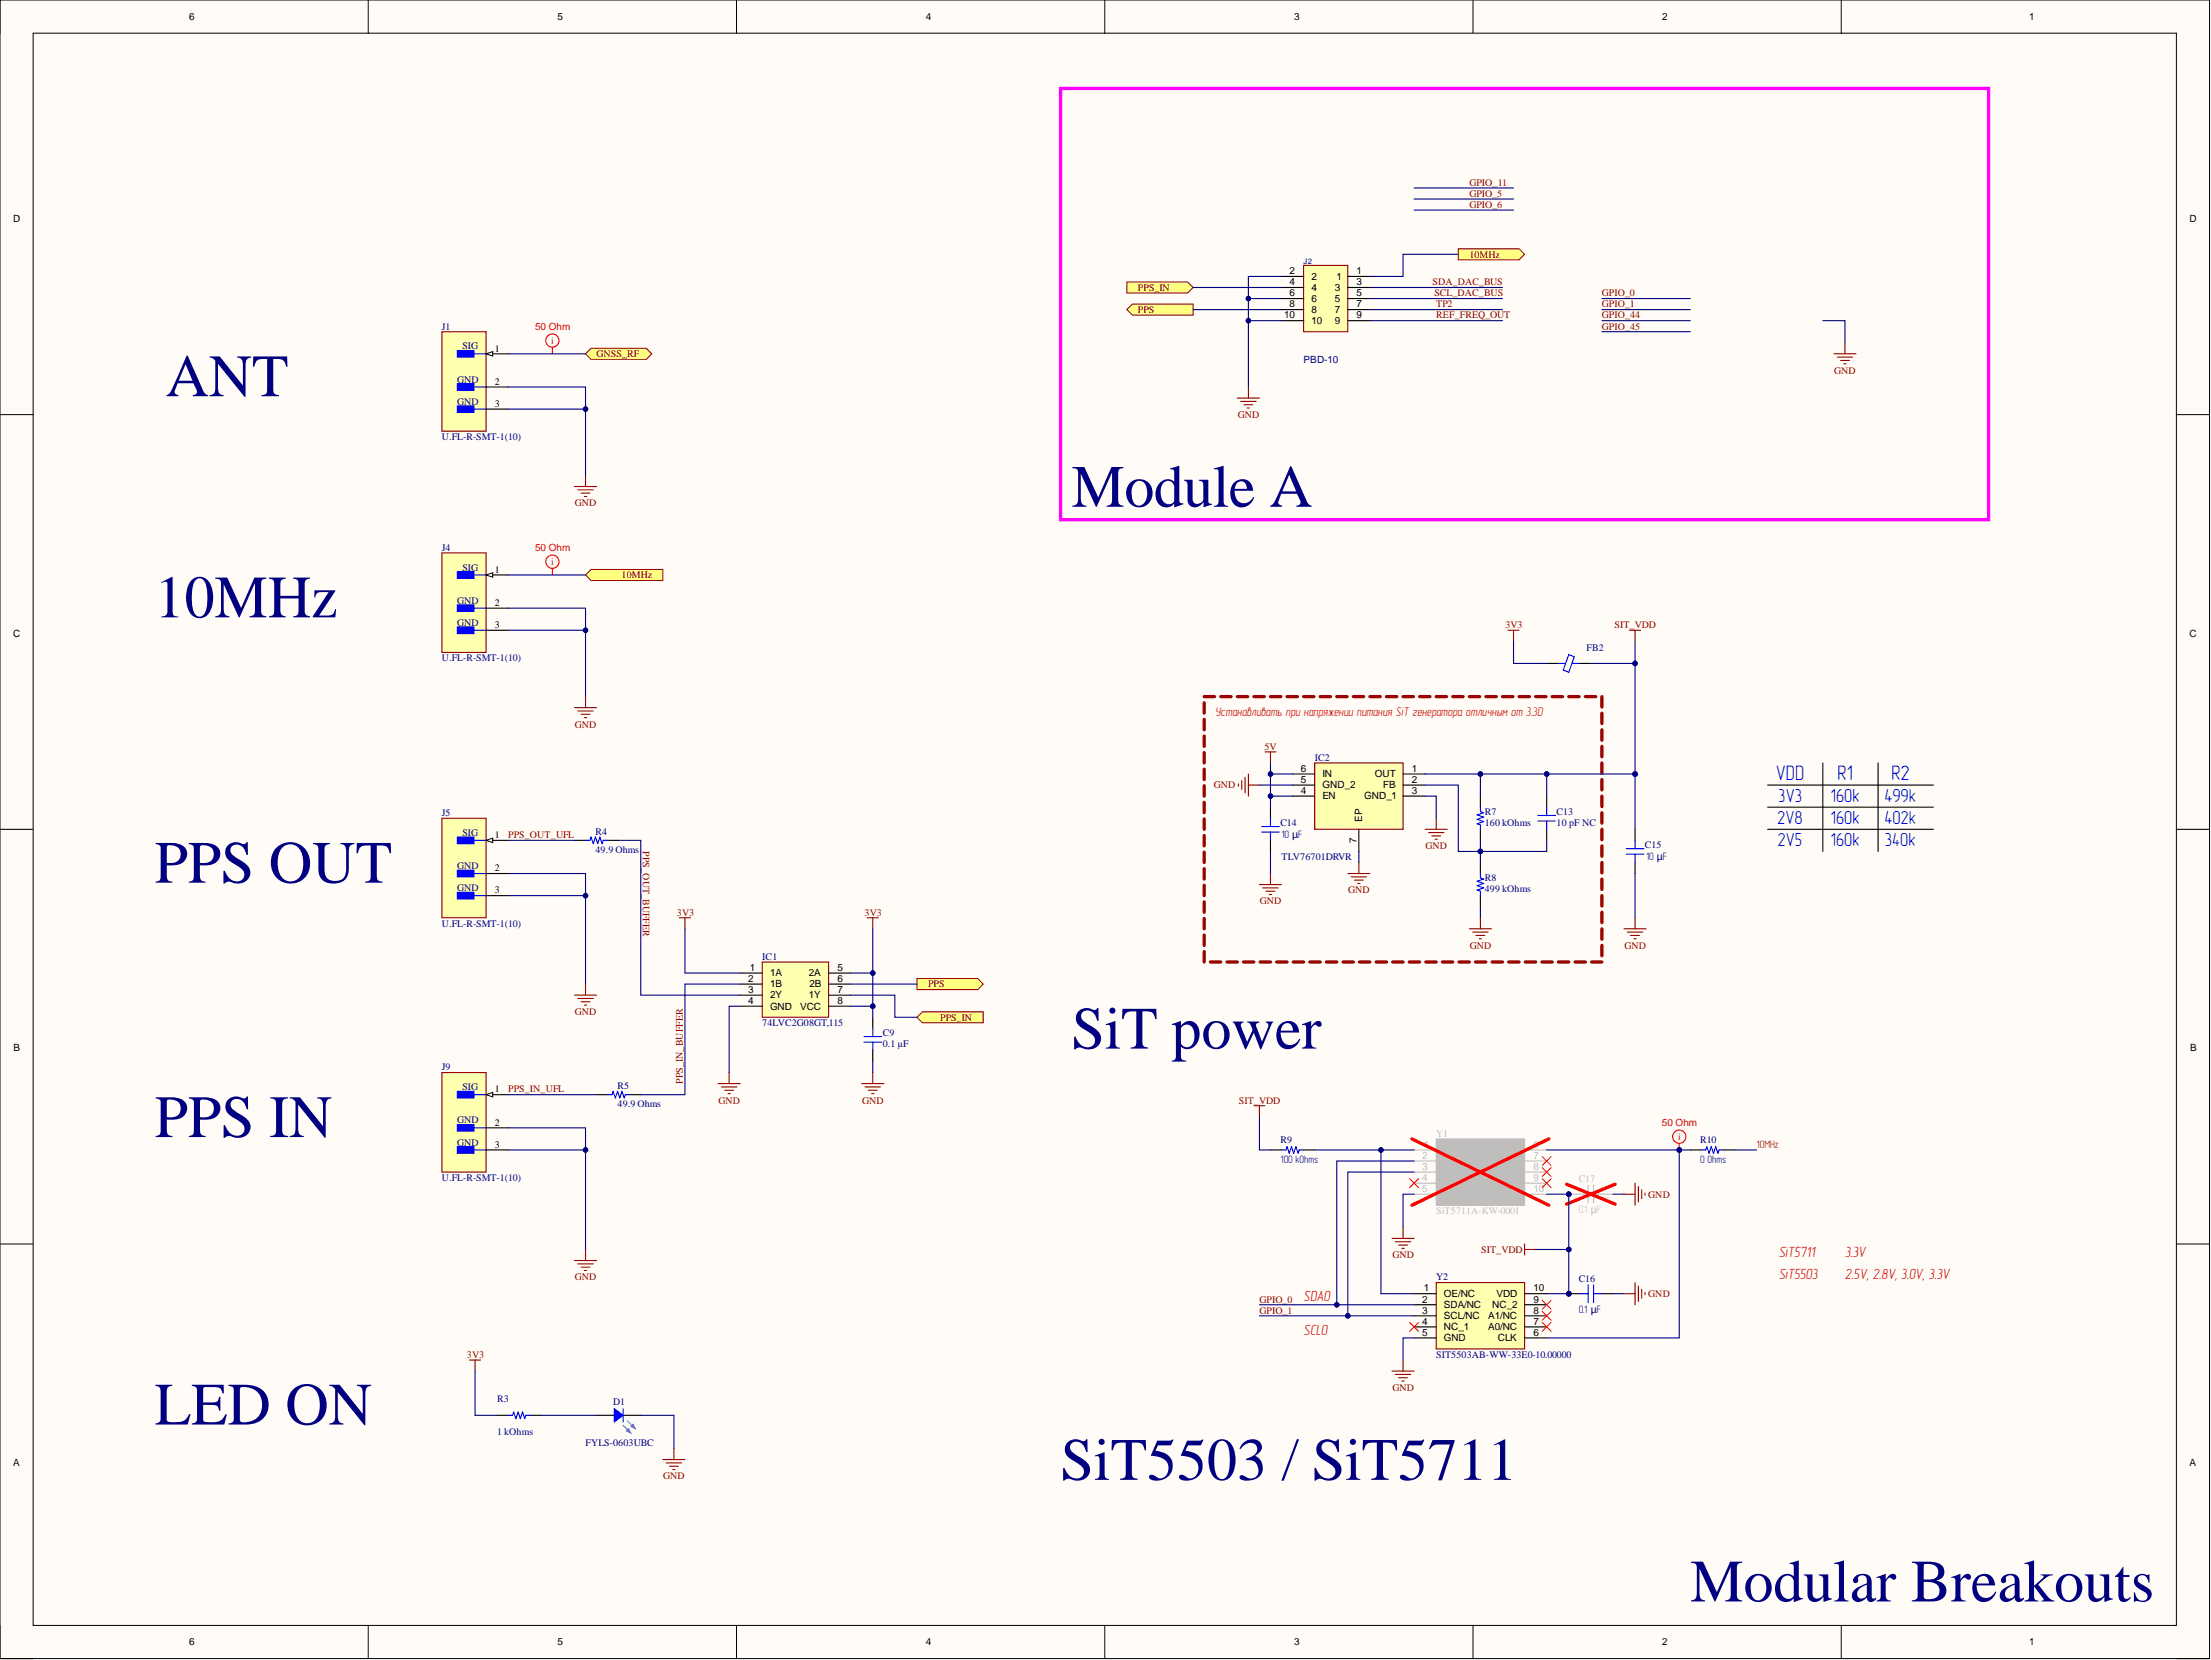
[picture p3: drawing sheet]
<svg xmlns="http://www.w3.org/2000/svg" width="508mm" height="381mm" viewBox="0 0 508 381" stroke-linecap="round" stroke-linejoin="round" font-family="sans-serif">
<defs><g id="words">
<g font-size="13.8" fill="#000080">
<text x="38" y="90.9">ANT</text>
<text x="246" y="116.3">Module A</text>
<text x="35.5" y="141.7">10MHz</text>
<text x="35.5" y="202.6">PPS OUT</text>
<text x="246" y="240.7">SiT power</text>
<text x="35.5" y="261">PPS IN</text>
<text x="35.5" y="327">LED ON</text>
<text x="243.5" y="339.6">SiT5503 / SiT5711</text>
<text x="388.1" y="367.6">Modular Breakouts</text>
</g>
<g font-size="4.8" fill="#00f">
<text x="407.7" y="179.1">VDD</text>
<text x="421.9" y="179.1">R1</text>
<text x="434.3" y="179.1">R2</text>
</g>
<g font-size="4.3" fill="#00f">
<text x="408.3" y="184.1">3V3</text>
<text x="420.3" y="184.1">160k</text>
<text x="432.7" y="184.1">499k</text>
<text x="408" y="189.2">2V8</text>
<text x="420.3" y="189.2">160k</text>
<text x="432.7" y="189.2">402k</text>
<text x="408.1" y="194.2">2V5</text>
<text x="420.3" y="194.2">160k</text>
<text x="432.7" y="194.2">340k</text>
</g>
<g font-size="3.4" fill="#f00">
<text x="408.4" y="288.6">SiT5711</text>
<text x="408.4" y="293.6">SiT5503</text>
<text x="423.6" y="288.6">3.3V</text>
<text x="423.6" y="293.6">2.5V, 2.8V, 3.0V, 3.3V</text>
<text x="299.3" y="298.7">SDA0</text>
<text x="299.3" y="306.3">SCL0</text>
</g>
<text font-size="2.9" fill="#f00" x="279" y="164.3">Устанавливать при напряжении питания SiT генератора отличным от 3.3D</text>
<g font-size="2.5" fill="#000080">
<text x="294.2" y="192.4">10 µF</text>
<text x="377.9" y="197.4">10 µF</text>
<text x="294" y="267">100 kOhms</text>
<text x="390.4" y="267">0 Ohms</text>
<text x="362.5" y="301.2">0.1 µF</text>
</g>
<text font-size="2.5" fill="#800000" x="403.3" y="263.4">10MHz</text>
<text font-size="2.5" fill="#bfbebc" x="362.5" y="278.4">0.1 µF</text>
<g font-size="2.3">
<text x="43.5" y="4.6">6</text>
<text x="128" y="4.6">5</text>
<text x="212.6" y="4.6">4</text>
<text x="297.1" y="4.6">3</text>
<text x="381.7" y="4.6">2</text>
<text x="465.9" y="4.6">1</text>
<text x="3" y="50.9">D</text>
<text x="502.7" y="50.9">D</text>
<text x="296.1" y="62.9">2</text>
<text x="296.1" y="65.5">4</text>
<text x="301.1" y="64.2">2</text>
<text x="306.8" y="64.2">1</text>
<text x="311.5" y="62.9">1</text>
<text x="311.5" y="65.5">3</text>
<text x="296.1" y="68">6</text>
<text x="296.1" y="70.6">8</text>
<text x="301.1" y="66.7">4</text>
<text x="301.1" y="69.3">6</text>
<text x="301.1" y="71.8">8</text>
<text x="306.5" y="66.7">3</text>
<text x="306.5" y="69.3">5</text>
<text x="306.5" y="71.8">7</text>
<text x="311.5" y="68">5</text>
<text x="311.5" y="70.6">7</text>
<text x="294.8" y="73.1">10</text>
<text x="301.1" y="74.4">10</text>
<text x="306.5" y="74.4">9</text>
<text x="311.5" y="73.1">9</text>
<text x="113.6" y="80.7">1</text>
<text x="113.6" y="88.3">2</text>
<text x="113.6" y="93.4">3</text>
<text x="113.6" y="131.5">1</text>
<text x="113.6" y="139.1">2</text>
<text x="3" y="146.1">C</text>
<text x="113.6" y="144.1">3</text>
<text x="502.7" y="146.1">C</text>
<text x="298.6" y="177.1">6</text>
<text x="298.6" y="179.7">5</text>
<text x="303.6" y="178.4">IN</text>
<text x="315.6" y="178.4">OUT</text>
<text x="324.2" y="177.1">1</text>
<text x="324.2" y="179.7">2</text>
<text x="298.6" y="182.2">4</text>
<text x="303.6" y="180.9">GND_2</text>
<text x="303.6" y="183.5">EN</text>
<text x="313.2" y="183.5">GND_1</text>
<text x="317.6" y="180.9">FB</text>
<text x="324.2" y="182.2">3</text>
<text x="312.8" y="188.6" transform="rotate(-90 312.8 188.6)">EP</text>
<text x="113.6" y="192.4">1</text>
<text x="311.5" y="193.6" transform="rotate(-90 311.5 193.6)">7</text>
<text x="113.6" y="200">2</text>
<text x="113.6" y="205.1">3</text>
<text x="171.8" y="225.4">2</text>
<text x="171.8" y="227.9">3</text>
<text x="172.1" y="222.8">1</text>
<text x="176.8" y="224.1">1A</text>
<text x="176.8" y="226.6">1B</text>
<text x="185.7" y="224.1">2A</text>
<text x="185.8" y="226.6">2B</text>
<text x="192.3" y="222.8">5</text>
<text x="192.3" y="225.4">6</text>
<text x="192.3" y="227.9">7</text>
<text x="171.8" y="230.4">4</text>
<text x="176.8" y="229.2">2Y</text>
<text x="176.8" y="231.7">GND</text>
<text x="183.7" y="231.7">VCC</text>
<text x="185.7" y="229.2">1Y</text>
<text x="192.3" y="230.4">8</text>
<text x="3.1" y="241.3">B</text>
<text x="502.8" y="241.3">B</text>
<text x="113.6" y="250.7">1</text>
<text x="113.6" y="258.4">2</text>
<text x="113.6" y="263.4">3</text>
<text x="326.5" y="299">2</text>
<text x="326.9" y="296.4">1</text>
<text x="331.5" y="297.7">OE/NC</text>
<text x="343.6" y="297.7">VDD</text>
<text x="352.1" y="299">9</text>
<text x="352.1" y="296.4">10</text>
<text x="326.5" y="301.5">3</text>
<text x="326.5" y="304">4</text>
<text x="331.5" y="300.2">SDA/NC</text>
<text x="331.5" y="302.8">SCL/NC</text>
<text x="331.5" y="305.3">NC_1</text>
<text x="341.7" y="305.3">A0/NC</text>
<text x="341.7" y="302.8">A1/NC</text>
<text x="342.6" y="300.2">NC_2</text>
<text x="352.1" y="304">7</text>
<text x="352.1" y="301.5">8</text>
<text x="326.5" y="306.6">5</text>
<text x="331.5" y="307.8">GND</text>
<text x="343.9" y="307.8">CLK</text>
<text x="352.1" y="306.6">6</text>
<text x="3" y="336.4">A</text>
<text x="502.7" y="336.4">A</text>
<text x="43.5" y="377.6">6</text>
<text x="128" y="377.6">5</text>
<text x="212.6" y="377.6">4</text>
<text x="297.1" y="377.6">3</text>
<text x="381.7" y="377.6">2</text>
<text x="465.9" y="377.6">1</text>
</g>
<g font-size="2.3" fill="#800000">
<text x="337.4" y="42.6">GPIO_11</text>
<text x="337.4" y="45.2">GPIO_5</text>
<text x="337.4" y="47.7">GPIO_6</text>
<text x="337.4" y="59.1">10MHz</text>
<text x="328.9" y="65.5">SDA_DAC_BUS</text>
<text x="261.3" y="71.8">PPS</text>
<text x="261.3" y="66.7">PPS_IN</text>
<text x="329.3" y="68">SCL_DAC_BUS</text>
<text x="329.8" y="70.6">TP2</text>
<text x="367.8" y="68">GPIO_0</text>
<text x="367.8" y="70.6">GPIO_1</text>
<text x="329.8" y="73.1">REF_FREQ_OUT</text>
<text x="367.8" y="73.1">GPIO_44</text>
<text x="367.8" y="75.6">GPIO_45</text>
<text x="137" y="82">GNSS_RF</text>
<text x="421.2" y="85.8">GND</text>
<text x="284.2" y="95.9">GND</text>
<text x="132" y="116.2">GND</text>
<text x="142.7" y="132.7">10MHz</text>
<text x="345.6" y="144.1">3V3</text>
<text x="370.7" y="144.1">SIT_VDD</text>
<text x="132" y="167">GND</text>
<text x="290.4" y="172.1">5V</text>
<text x="278.7" y="180.9">GND</text>
<text x="116.7" y="192.4">PPS_OUT_UFL</text>
<text x="147.6" y="195.4" transform="rotate(90 147.6 195.4)">PPS_OUT_BUFFER</text>
<text x="327.3" y="194.9">GND</text>
<text x="289.3" y="207.6">GND</text>
<text x="309.5" y="205.1">GND</text>
<text x="155.4" y="210.1">3V3</text>
<text x="198.5" y="210.1">3V3</text>
<text x="337.4" y="217.7">GND</text>
<text x="373" y="217.7">GND</text>
<text x="213.1" y="226.6">PPS</text>
<text x="132" y="233">GND</text>
<text x="215.9" y="234.2">PPS_IN</text>
<text x="116.7" y="250.7">PPS_IN_UFL</text>
<text x="156.8" y="248.7" transform="rotate(-90 156.8 248.7)">PPS_IN_BUFFER</text>
<text x="165" y="253.3">GND</text>
<text x="197.9" y="253.3">GND</text>
<text x="284.4" y="253.3">SIT_VDD</text>
<text x="378.5" y="274.8">GND</text>
<text x="340.1" y="287.5">SIT_VDD</text>
<text x="132" y="293.9">GND</text>
<text x="319.7" y="288.8">GND</text>
<text x="289.2" y="299">GPIO_0</text>
<text x="378.5" y="297.7">GND</text>
<text x="289.2" y="301.5">GPIO_1</text>
<text x="107.2" y="311.6">3V3</text>
<text x="319.7" y="319.3">GND</text>
<text x="152.3" y="339.6">GND</text>
</g>
<g font-size="2.3" fill="#000080">
<text x="101.5" y="75.6">J1</text>
<text x="106.2" y="80.2">SIG</text>
<text x="299.3" y="83.2">PBD-10</text>
<text x="104.9" y="87.8">GND</text>
<text x="104.9" y="92.9">GND</text>
<text x="101.5" y="101">U.FL-R-SMT-1(10)</text>
<text x="101.5" y="126.4">J4</text>
<text x="106.2" y="131">SIG</text>
<text x="104.9" y="138.6">GND</text>
<text x="104.9" y="143.6">GND</text>
<text x="364.2" y="149.5">FB2</text>
<text x="101.5" y="151.8">U.FL-R-SMT-1(10)</text>
<text x="301.8" y="174.6">IC2</text>
<text x="101.5" y="187.3">J5</text>
<text x="106.2" y="191.9">SIG</text>
<text x="136.7" y="191.6">R4</text>
<text x="294" y="189.6">C14</text>
<text x="340.9" y="189.6">160 kOhms</text>
<text x="340.9" y="187">R7</text>
<text x="357.4" y="189.6">10 pF NC</text>
<text x="357.4" y="187">C13</text>
<text x="136.7" y="195.7">49.9 Ohms</text>
<text x="294.2" y="197.4">TLV76701DRVR</text>
<text x="377.7" y="194.7">C15</text>
<text x="104.9" y="199.5">GND</text>
<text x="340.9" y="202.3">R8</text>
<text x="104.9" y="204.6">GND</text>
<text x="340.9" y="204.8">499 kOhms</text>
<text x="101.5" y="212.7">U.FL-R-SMT-1(10)</text>
<text x="175" y="220.3">IC1</text>
<text x="175" y="235.5">74LVC2G08GT,115</text>
<text x="202.7" y="237.8">C9</text>
<text x="101.5" y="245.7">J9</text>
<text x="202.7" y="240.3">0.1 µF</text>
<text x="106.2" y="250.2">SIG</text>
<text x="141.8" y="250">R5</text>
<text x="104.9" y="257.8">GND</text>
<text x="141.8" y="254">49.9 Ohms</text>
<text x="104.9" y="262.9">GND</text>
<text x="294" y="262.4">R9</text>
<text x="390.4" y="262.4">R10</text>
<text x="101.5" y="271">U.FL-R-SMT-1(10)</text>
<text x="329.8" y="293.9">Y2</text>
<text x="362.5" y="294.1">C16</text>
<text x="329.8" y="311.6">SIT5503AB-WW-33E0-10.00000</text>
<text x="114.1" y="321.8">R3</text>
<text x="140.8" y="322.6">D1</text>
<text x="114.1" y="329.4">1 kOhms</text>
<text x="134.4" y="332">FYLS-0603UBC</text>
</g>
<g font-size="2.3" fill="#f00">
<text x="122.9" y="75.6">50 Ohm</text>
<text x="126.6" y="78.9">i</text>
<text x="122.9" y="126.4">50 Ohm</text>
<text x="126.6" y="129.7">i</text>
<text x="381.6" y="258.4">50 Ohm</text>
<text x="385.3" y="261.7">i</text>
</g>
<g font-size="2.3" fill="#bfbebc">
<text x="326.9" y="263.4">1</text>
<text x="329.8" y="260.9">Y1</text>
<text x="352.1" y="263.4">6</text>
<text x="326.5" y="266">2</text>
<text x="326.5" y="268.5">3</text>
<text x="331.5" y="264.7">OE/NC</text>
<text x="331.5" y="267.2">NF_1</text>
<text x="331.5" y="269.8">NF_2</text>
<text x="342.9" y="269.8">NF_4</text>
<text x="343.4" y="267.2">DNC</text>
<text x="343.9" y="264.7">CLK</text>
<text x="352.1" y="266">7</text>
<text x="352.1" y="268.5">8</text>
<text x="326.5" y="271">4</text>
<text x="326.5" y="273.6">5</text>
<text x="331.5" y="272.3">NF_3</text>
<text x="331.5" y="274.8">GND</text>
<text x="342.8" y="272.3">NF_5</text>
<text x="343.6" y="274.8">VDD</text>
<text x="352.1" y="271">9</text>
<text x="352.1" y="273.6">10</text>
<text x="362.5" y="271.3">C17</text>
<text x="329.8" y="278.7">SiT5711A-KW-0001</text>
</g>
<text font-size="1.8" fill="#000080" x="299.3" y="60.5">J2</text>
</g></defs>
<path d="M0 0h507.3v380.7h-507.3z" fill-rule="evenodd" fill="#fffcf8"/>
<path d="M0 0h507.3v380.7h-507.3z" fill="none" stroke="#000" stroke-width=".23"/>
<path d="M7.6 7.6h492.1v365.5h-492.1z" fill-rule="evenodd" fill="#fffcf8"/>
<g fill="none" stroke="#000" stroke-width=".23">
<path d="M0 0v7.6M7.6 7.6h492.1v365.5h-492.1zM84.6 0v7.6M169.1 0v7.6M253.7 0v7.6M338.2 0v7.6M422.8 0v7.6M0 95.2h7.6M499.7 95.2h7.6M0 190.3h7.6M499.7 190.3h7.6M0 285.5h7.6"/>
<path d="M499.7 285.5h7.6M0 373.1v7.6h7.6M84.6 373.1v7.6M169.1 373.1v7.6M253.7 373.1v7.6M338.2 373.1v7.6M422.8 373.1v7.6M499.7 380.7h7.6"/>
</g>
<path d="M101.5 76.1h10.1v22.9h-10.1z" fill-rule="evenodd" fill="#ffffb0"/>
<path d="M101.5 76.1h10.1v22.9h-10.1z" fill="none" stroke="#800000" stroke-width=".25"/>
<path d="M105 80.4h3.8v1.6h-3.8z" fill-rule="evenodd" fill="#00f"/>
<path d="M105 80.4h3.8v1.6h-3.8zM107.3 81.2h4.3" fill="none" stroke="#00f" stroke-width=".25"/>
<path d="M105 88.1h3.8v1.5h-3.8z" fill-rule="evenodd" fill="#00f"/>
<path d="M105 88.1h3.8v1.5h-3.8zM107.3 88.8h4.3" fill="none" stroke="#00f" stroke-width=".25"/>
<path d="M105 93.1h3.8v1.6h-3.8z" fill-rule="evenodd" fill="#00f"/>
<path d="M105 93.1h3.8v1.6h-3.8zM107.3 93.9h4.3" fill="none" stroke="#00f" stroke-width=".25"/>
<path d="M111.6 81.2h5.1" fill="none" stroke="#000" stroke-width=".25"/>
<path d="M111.6 81.2l1.5-.5v1z" fill="#f8fcff"/>
<path d="M111.6 81.2l1.5-.5v1z" fill="none" stroke="#000" stroke-width=".23"/>
<path d="M111.6 88.8h5.1M111.6 93.9h5.1" fill="none" stroke="#000" stroke-width=".25"/>
<path d="M101.5 126.9h10.1v22.8h-10.1z" fill-rule="evenodd" fill="#ffffb0"/>
<path d="M101.5 126.9h10.1v22.8h-10.1z" fill="none" stroke="#800000" stroke-width=".25"/>
<path d="M105 131.2h3.8v1.5h-3.8z" fill-rule="evenodd" fill="#00f"/>
<path d="M105 131.2h3.8v1.5h-3.8zM107.3 132h4.3" fill="none" stroke="#00f" stroke-width=".25"/>
<path d="M105 138.8h3.8v1.5h-3.8z" fill-rule="evenodd" fill="#00f"/>
<path d="M105 138.8h3.8v1.5h-3.8zM107.3 139.6h4.3" fill="none" stroke="#00f" stroke-width=".25"/>
<path d="M105 143.9h3.8v1.5h-3.8z" fill-rule="evenodd" fill="#00f"/>
<path d="M105 143.9h3.8v1.5h-3.8zM107.3 144.7h4.3" fill="none" stroke="#00f" stroke-width=".25"/>
<path d="M111.6 132h5.1" fill="none" stroke="#000" stroke-width=".25"/>
<path d="M111.6 132l1.5-.5v1z" fill="#f8fcff"/>
<path d="M111.6 132l1.5-.5v1z" fill="none" stroke="#000" stroke-width=".23"/>
<path d="M111.6 139.6h5.1M111.6 144.7h5.1" fill="none" stroke="#000" stroke-width=".25"/>
<path d="M101.5 187.8h10.1v22.8h-10.1z" fill-rule="evenodd" fill="#ffffb0"/>
<path d="M101.5 187.8h10.1v22.8h-10.1z" fill="none" stroke="#800000" stroke-width=".25"/>
<path d="M105 192.1h3.8v1.5h-3.8z" fill-rule="evenodd" fill="#00f"/>
<path d="M105 192.1h3.8v1.5h-3.8zM107.3 192.9h4.3" fill="none" stroke="#00f" stroke-width=".25"/>
<path d="M105 199.7h3.8v1.6h-3.8z" fill-rule="evenodd" fill="#00f"/>
<path d="M105 199.7h3.8v1.6h-3.8zM107.3 200.5h4.3" fill="none" stroke="#00f" stroke-width=".25"/>
<path d="M105 204.8h3.8v1.5h-3.8z" fill-rule="evenodd" fill="#00f"/>
<path d="M105 204.8h3.8v1.5h-3.8zM107.3 205.6h4.3" fill="none" stroke="#00f" stroke-width=".25"/>
<path d="M111.6 192.9h5.1" fill="none" stroke="#000" stroke-width=".25"/>
<path d="M111.6 192.9l1.5-.5v1z" fill="#f8fcff"/>
<path d="M111.6 192.9l1.5-.5v1z" fill="none" stroke="#000" stroke-width=".23"/>
<path d="M111.6 200.5h5.1M111.6 205.6h5.1" fill="none" stroke="#000" stroke-width=".25"/>
<path d="M299.3 60.9h10.2v15.2h-10.2z" fill-rule="evenodd" fill="#ffffb0"/>
<g fill="none" stroke="#800000" stroke-width=".25">
<path d="M299.3 60.9h10.2v15.2h-10.2zM423.6 78.7v2.5M284.1 91.4h5.1M284.9 92.1h3.5M285.6 92.9h2M286.4 93.6h.5M286.6 88.8v2.6M421.1 81.2h5M421.8 82h3.6M422.6 82.7h2M423.4 83.5h.5M131.9 111.7h5.1"/>
<path d="M132.7 112.4h3.5M133.4 113.2h2.1M134.2 113.9h.5M134.4 109.1v2.6M134.4 159.9v2.5M131.9 162.4h5.1M132.7 163.2h3.5M133.4 163.9h2.1M134.2 164.7h.5"/>
</g>
<path d="M294.2 63.4h5.1M294.2 66h5.1M294.2 68.5h5.1M294.2 71.1h5.1M294.2 73.6h5.1M309.5 63.4h5M309.5 66h5M309.5 68.5h5M309.5 71.1h5M309.5 73.6h5" fill="none" stroke="#000" stroke-width=".25"/>
<path d="M135.7 130.7h16.5v2.5h-16.5l-1.3-1.2z" fill-rule="evenodd" fill="#ffff80"/>
<path d="M135.7 130.7h16.5v2.5h-16.5l-1.3-1.2z" fill="none" stroke="#800000" stroke-width=".23"/>
<path d="M260 69.8h13.9v2.5h-13.9l-1.3-1.2z" fill-rule="evenodd" fill="#ffff80"/>
<path d="M260 69.8h13.9v2.5h-13.9l-1.3-1.2z" fill="none" stroke="#800000" stroke-width=".23"/>
<path d="M258.7 64.7h14l1.2 1.3-1.2 1.3h-14z" fill-rule="evenodd" fill="#ffff80"/>
<path d="M258.7 64.7h14l1.2 1.3-1.2 1.3h-14z" fill="none" stroke="#800000" stroke-width=".23"/>
<path d="M135.7 79.9h12.7l1.3 1.3-1.3 1.3h-12.7l-1.3-1.3z" fill-rule="evenodd" fill="#ffff80"/>
<path d="M135.7 79.9h12.7l1.3 1.3-1.3 1.3h-12.7l-1.3-1.3z" fill="none" stroke="#800000" stroke-width=".23"/>
<path d="M210.5 224.6h14l1.3 1.3-1.3 1.2h-14z" fill-rule="evenodd" fill="#ffff80"/>
<path d="M210.5 224.6h14l1.3 1.3-1.3 1.2h-14z" fill="none" stroke="#800000" stroke-width=".23"/>
<path d="M101.5 246.2h10.1v22.8h-10.1z" fill-rule="evenodd" fill="#ffffb0"/>
<path d="M101.5 246.2h10.1v22.8h-10.1z" fill="none" stroke="#800000" stroke-width=".25"/>
<path d="M105 250.5h3.8v1.5h-3.8z" fill-rule="evenodd" fill="#00f"/>
<path d="M105 250.5h3.8v1.5h-3.8zM107.3 251.2h4.3" fill="none" stroke="#00f" stroke-width=".25"/>
<path d="M105 258.1h3.8v1.5h-3.8z" fill-rule="evenodd" fill="#00f"/>
<path d="M105 258.1h3.8v1.5h-3.8zM107.3 258.9h4.3" fill="none" stroke="#00f" stroke-width=".25"/>
<path d="M105 263.2h3.8v1.5h-3.8z" fill-rule="evenodd" fill="#00f"/>
<path d="M105 263.2h3.8v1.5h-3.8zM107.3 263.9h4.3" fill="none" stroke="#00f" stroke-width=".25"/>
<path d="M111.6 251.2h5.1" fill="none" stroke="#000" stroke-width=".25"/>
<path d="M111.6 251.2l1.5-.5v1.1z" fill="#f8fcff"/>
<path d="M111.6 251.2l1.5-.5v1.1z" fill="none" stroke="#000" stroke-width=".23"/>
<path d="M111.6 258.9h5.1M111.6 263.9h5.1" fill="none" stroke="#000" stroke-width=".25"/>
<path d="M131.9 289.3h5.1M132.7 290.1h3.5M133.4 290.8h2.1M134.2 291.6h.5M134.4 286.8v2.5" fill="none" stroke="#800000" stroke-width=".25"/>
<path d="M211.8 232.2h14v2.6h-14l-1.3-1.3z" fill-rule="evenodd" fill="#ffff80"/>
<path d="M211.8 232.2h14v2.6h-14l-1.3-1.3z" fill="none" stroke="#800000" stroke-width=".23"/>
<path d="M131.9 192.9h2.5M139.5 192.9h2.5M137 251.2h2.5M144.6 251.2h2.5" fill="none" stroke="#000" stroke-width=".25"/>
<path d="M134.4 192.9h1.1l.2-.8 .5 1.5 .5-1.5 .5 1.5 .5-1.5 .5 1.5 .3-.7h1M139.5 251.2h1l.3-.7 .5 1.5 .5-1.5 .5 1.5 .5-1.5 .5 1.5 .3-.8h1" fill="none" stroke="#00f" stroke-width=".25"/>
<path d="M131.9 228.4h5.1M132.7 229.2h3.5M133.4 229.9h2.1M134.2 230.7h.5M134.4 225.9v2.5" fill="none" stroke="#800000" stroke-width=".25"/>
<path d="M334.8 57.1h14l1.2 1.3-1.2 1.2h-14z" fill-rule="evenodd" fill="#ffff80"/>
<path d="M334.8 57.1h14l1.2 1.3-1.2 1.2h-14z" fill="none" stroke="#800000" stroke-width=".23"/>
<path d="M243.5 20.3h213.1v99h-213.1z" fill="none" stroke="#f0f" stroke-width=".76"/>
<g fill="none" stroke="#f00" stroke-width=".25">
<path d="M126.8 79.7v1.5M126.8 130.4v1.6"/>
<circle cx="126.8" cy="78.2" r="1.52"/>
<circle cx="126.8" cy="128.9" r="1.52"/>
</g>
<path d="M175 220.8h15.2v12.7h-15.2z" fill-rule="evenodd" fill="#ffffb0"/>
<g fill="none" stroke="#800000" stroke-width=".25">
<path d="M156 210.6h2.5M157.3 210.6v2.6M199.1 210.6h2.6M200.4 210.6v2.6M175 220.8h15.2v12.7h-15.2zM164.9 248.7h5M165.6 249.5h3.6M166.4 250.2h2M167.2 251h.5M167.4 246.2v2.5M197.9 248.7h5M198.6 249.5h3.6"/>
<path d="M199.4 250.2h2M200.1 251h.5M200.4 246.2v2.5"/>
</g>
<path d="M169.9 223.3h5.1M169.9 225.9h5.1M169.9 228.4h5.1M169.9 230.9h5.1M190.2 223.3h5.1M190.2 225.9h5.1M190.2 228.4h5.1M190.2 230.9h5.1M200.4 233.5v2.5M200.4 241.1v2.5M137 324.8h4M143.1 324.8h4" fill="none" stroke="#000" stroke-width=".25"/>
<path d="M198.4 237.9h4M198.4 239.2h4M200.4 236v1.9M200.4 239.2v1.9M143.1 323.3v3.1" fill="none" stroke="#00f" stroke-width=".25"/>
<path d="M141 323.3l2.1 1.5-2.1 1.6z" fill="#00f"/>
<path d="M141 323.3l2.1 1.5-2.1 1.6z" fill="none" stroke="#00f" stroke-width=".25"/>
<path d="M143.1 327.1l1.2 1.3" fill="none" stroke="#4a86e8" stroke-width=".25"/>
<path d="M144.3 327.9l.5 1-1-.5z" fill="#4a86e8"/>
<path d="M144.1 326.1l1.5 1.5M144.3 327.9l.5 1-1-.5z" fill="none" stroke="#4a86e8" stroke-width=".25"/>
<path d="M145.3 326.9l.6 1-1.1-.5z" fill="#4a86e8"/>
<path d="M145.3 326.9l.6 1-1.1-.5z" fill="none" stroke="#4a86e8" stroke-width=".25"/>
<path d="M107.8 312.2h2.5M109.1 312.2v2.5M152.2 335h5.1M153 335.8h3.5M153.7 336.5h2M154.5 337.3h.5M154.7 332.5v2.5" fill="none" stroke="#800000" stroke-width=".25"/>
<path d="M114.1 324.8h2.6M121.8 324.8h2.5" fill="none" stroke="#000" stroke-width=".25"/>
<path d="M116.7 324.8h1l.2-.7 .6 1.5 .5-1.5 .5 1.5 .5-1.5 .5 1.5 .2-.8h1.1" fill="none" stroke="#00f" stroke-width=".25"/>
<path d="M329.8 261.4h20.2v15.2h-20.2z" fill-rule="evenodd" fill="#bfbebc"/>
<path d="M324.7 263.9h5.1M324.7 266.5h5.1M324.7 269h5.1M324.7 271.6h5.1M324.7 274.1h5.1M329.8 261.4h20.2v15.2h-20.2zM350 263.9h5.1M350 266.5h5.1M350 269h5.1M350 271.6h5.1M350 274.1h5.1" fill="none" stroke="#bfbebc" stroke-width=".25"/>
<path d="M324.2 261.4l31.4 15.2M355.6 261.4l-31.4 15.2" fill="none" stroke="#f00" stroke-width=".76"/>
<path d="M319.6 284.2h5.1M320.4 285h3.5M321.1 285.8h2.1M321.9 286.5h.5M322.1 281.7v2.5M350 285.5v2.5M350 286.8h2.6" fill="none" stroke="#800000" stroke-width=".25"/>
<path d="M323.7 270.5l2 2.1M325.7 270.5l-2 2.1M354.1 268l2 2M354.1 270.5l2 2.1M354.1 265.5l2 2M356.1 268l-2 2M356.1 270.5l-2 2.1M356.1 265.5l-2 2" fill="none" stroke="#f00" stroke-width=".23"/>
<path d="M291.7 263.9h2.5M299.3 263.9h2.5" fill="none" stroke="#000" stroke-width=".25"/>
<path d="M294.2 263.9h1.1l.2-.7 .5 1.5 .5-1.5 .5 1.5 .5-1.5 .5 1.5 .3-.8h1" fill="none" stroke="#00f" stroke-width=".25"/>
<circle cx="360.2" cy="296.9" r=".51" fill="#000080"/>
<circle cx="360.2" cy="296.9" r=".51" fill="none" stroke="#000080" stroke-width=".23"/>
<path d="M360.2 296.9h2.5M367.8 296.9h2.5" fill="none" stroke="#000" stroke-width=".25"/>
<circle cx="360.2" cy="296.9" r=".51" fill="#000080"/>
<circle cx="360.2" cy="296.9" r=".51" fill="none" stroke="#000080" stroke-width=".23"/>
<path d="M362.7 296.9h1.9M364.6 294.9v4.1M365.9 296.9h1.9M365.9 294.9v4.1" fill="none" stroke="#00f" stroke-width=".25"/>
<path d="M372.9 296.9h2.5M375.4 294.4v5.1M376.2 295.2v3.5M376.9 295.9v2M377.7 296.7v.5" fill="none" stroke="#800000" stroke-width=".25"/>
<path d="M301.8 175.1h20.3v15.2h-20.3z" fill-rule="evenodd" fill="#ffffb0"/>
<g fill="none" stroke="#800000" stroke-width=".25">
<path d="M284.3 179.9v.5M285.1 179.2v2M285.9 178.4v3.6M286.6 177.6v5.1M290.4 172.6h2.6M291.7 172.6v2.5M301.8 175.1h20.3v15.2h-20.3zM286.6 180.2h2.6M312 198v2.5M327.2 190.3h5.1M328 191.1h3.5M328.7 191.9h2.1"/>
<path d="M329.5 192.6h.5M329.8 187.8v2.5M289.2 203h5M289.9 203.8h3.6M290.7 204.6h2M291.4 205.3h.6M291.7 200.5v2.5M309.5 200.5h5M310.2 201.3h3.6M311 202h2M311.7 202.8h.5M337.4 213.2h5"/>
<path d="M338.1 213.9h3.6M338.9 214.7h2M339.6 215.5h.6M339.9 210.6v2.6M372.9 213.2h5M373.6 213.9h3.6M374.4 214.7h2M375.2 215.5h.5M375.4 210.6v2.6"/>
</g>
<g fill="none" stroke="#000" stroke-width=".25">
<path d="M296.8 177.6h5M322.1 177.6h5.1M291.7 185.3v2.5M291.7 192.9v2.5M296.8 180.2h5M296.8 182.7h5M312 190.3v5.1M322.1 180.2h5.1M322.1 182.7h5.1M339.9 182.7v2.6M339.9 190.3v2.6M339.9 198v2.5"/>
<path d="M355.1 182.7v2.6M355.1 190.3v2.6M375.4 190.3v2.6M375.4 198v2.5M339.9 205.6v2.5M388.1 263.9h2.5M395.7 263.9h2.5"/>
</g>
<g fill="none" stroke="#00f" stroke-width=".25">
<path d="M289.7 189.7h4M289.7 191h4M291.7 187.8v1.9M291.7 191v1.9M339.9 185.3v1l.8 .2-1.6 .5 1.6 .5-1.6 .6 1.6 .5-1.6 .5 .8 .2v1M353.1 187.2h4M353.1 188.4h4M355.1 185.3v1.9M355.1 188.4v1.9M373.4 194.8h4M373.4 196h4M375.4 192.9v1.9"/>
<path d="M375.4 196v2M339.9 200.5v1l.8 .3-1.6 .5 1.6 .5-1.6 .5 1.6 .5-1.6 .5 .8 .3v1M390.6 263.9h1l.3-.7 .5 1.5 .5-1.5 .5 1.5 .5-1.5 .5 1.5 .3-.8h1"/>
</g>
<path d="M329.8 294.4h20.2v15.2h-20.2z" fill-rule="evenodd" fill="#ffffb0"/>
<path d="M346.2 144.7h2.6M347.5 144.7v2.5M374.1 144.7h2.6M375.4 144.7v2.5M287.9 253.8h2.5M289.2 253.8v2.5M329.8 294.4h20.2v15.2h-20.2zM319.6 314.7h5.1M320.4 315.5h3.5M321.1 316.2h2.1M321.9 317h.5M322.1 312.2v2.5" fill="none" stroke="#800000" stroke-width=".25"/>
<g fill="none" stroke="#000" stroke-width=".25">
<path d="M355.1 152.3h2.6M362.7 152.3h2.6M418.5 175.1v20.3M431.2 175.1v20.3M405.8 180.2h38.1M405.8 185.3h38.1M405.8 190.3h38.1M324.7 296.9h5.1M324.7 299.5h5.1M350 296.9h5.1M350 299.5h5.1M324.7 302h5.1"/>
<path d="M324.7 304.5h5.1M324.7 307.1h5.1M350 302h5.1M350 304.5h5.1M350 307.1h5.1"/>
</g>
<path d="M354.1 298.5l2 2M356.1 298.5l-2 2M323.7 303.5l2 2.1M325.7 303.5l-2 2.1M354.1 301l2 2M354.1 303.5l2 2.1M356.1 301l-2 2M356.1 303.5l-2 2.1" fill="none" stroke="#f00" stroke-width=".23"/>
<path d="M357.7 152.3h1.7M360.2 150.2l1.3 .5-1.3 3.6-1.3-.5zM361 152.3h1.7" fill="none" stroke="#00f" stroke-width=".25"/>
<g fill="none" stroke="#900" stroke-width=".76">
<path d="M276.5 159.9h2.4M280.3 159.9h2.4M284.1 159.9h2.4M287.9 159.9h2.4M291.7 159.9h2.4M295.5 159.9h2.4M299.3 159.9h2.4M303.1 159.9h2.4M306.9 159.9h2.4M310.7 159.9h2.4M314.5 159.9h2.4M318.3 159.9h2.4"/>
<path d="M322.1 159.9h2.4M325.9 159.9h2.4M329.8 159.9h2.3M333.6 159.9h2.3M337.4 159.9h2.3M341.2 159.9h2.3M345 159.9h2.4M348.8 159.9h2.4M352.6 159.9h2.4M356.4 159.9h2.4M360.2 159.9h2.4M364 159.9h2.4"/>
<path d="M367.8 159.9v2.4M276.5 161.3v2.4M276.5 165.1v2.4M276.5 168.9v2.4M276.5 172.7v2.4M276.5 176.5v2.4M367.8 163.7v2.4M367.8 167.5v2.4M367.8 171.3v2.4M367.8 175.1v2.4M367.8 178.9v2.4M276.5 180.3v2.4"/>
<path d="M276.5 184.2v2.3M276.5 188v2.3M276.5 191.8v2.3M276.5 195.6v2.4M276.5 199.4v2.4M367.8 182.7v2.4M367.8 186.5v2.4M367.8 190.3v2.4M367.8 194.1v2.4M367.8 198v2.3M276.5 203.2v2.4M276.5 207v2.4"/>
<path d="M276.5 210.8v2.4M276.5 214.6v2.4M276.5 218.4v2.4M367.8 201.8v2.3M367.8 205.6v2.4M367.8 209.4v2.4M367.8 213.2v2.4M367.8 217v2.4M277.9 220.8h2.4M281.7 220.8h2.4M285.5 220.8h2.4M289.3 220.8h2.4"/>
<path d="M293.1 220.8h2.4M296.9 220.8h2.4M300.7 220.8h2.4M304.5 220.8h2.4M308.3 220.8h2.4M312.2 220.8h2.3M316 220.8h2.3M319.8 220.8h2.3M323.6 220.8h2.3M327.4 220.8h2.4M331.2 220.8h2.4M335 220.8h2.4"/>
<path d="M338.8 220.8h2.4M342.6 220.8h2.4M346.4 220.8h2.4M350.2 220.8h2.4M354 220.8h2.4M357.8 220.8h2.4M361.6 220.8h2.4M365.4 220.8h2.4"/>
</g>
<g fill="none" stroke="#f00" stroke-width=".25">
<path d="M385.6 262.4v1.5"/>
<circle cx="385.6" cy="260.9" r="1.52"/>
</g>
<circle cx="385.6" cy="263.9" r=".51" fill="#000080"/>
<circle cx="385.6" cy="263.9" r=".51" fill="none" stroke="#000080" stroke-width=".23"/>
<circle cx="360.2" cy="274.1" r=".51" fill="#000080"/>
<circle cx="360.2" cy="274.1" r=".51" fill="none" stroke="#000080" stroke-width=".23"/>
<path d="M360.2 274.1h2.5M367.8 274.1h2.5" fill="none" stroke="#bfbebc" stroke-width=".25"/>
<circle cx="360.2" cy="274.1" r=".51" fill="#000080"/>
<circle cx="360.2" cy="274.1" r=".51" fill="none" stroke="#000080" stroke-width=".23"/>
<path d="M362.7 274.1h1.9M364.6 272.1v4M365.9 274.1h1.9M365.9 272.1v4" fill="none" stroke="#bfbebc" stroke-width=".25"/>
<path d="M359.7 271.8l11.1 4.6M370.8 271.8l-11.1 4.6" fill="none" stroke="#f00" stroke-width=".76"/>
<path d="M372.9 274.1h2.5M375.4 271.6v5M376.2 272.3v3.6M376.9 273.1v2M377.7 273.8v.5" fill="none" stroke="#800000" stroke-width=".25"/>
<path d="M200.4 243.6v2.6M116.7 263.9h17.7" fill="none" stroke="#000080" stroke-width=".25"/>
<circle cx="134.4" cy="263.9" r=".51" fill="#000080"/>
<circle cx="134.4" cy="263.9" r=".51" fill="none" stroke="#000080" stroke-width=".23"/>
<path d="M116.7 258.9h17.7v27.9" fill="none" stroke="#000080" stroke-width=".25"/>
<circle cx="134.4" cy="263.9" r=".51" fill="#000080"/>
<circle cx="134.4" cy="263.9" r=".51" fill="none" stroke="#000080" stroke-width=".23"/>
<path d="M116.7 205.6h17.7M116.7 251.2h20.3" fill="none" stroke="#000080" stroke-width=".25"/>
<circle cx="134.4" cy="205.6" r=".51" fill="#000080"/>
<circle cx="134.4" cy="205.6" r=".51" fill="none" stroke="#000080" stroke-width=".23"/>
<path d="M116.7 200.5h17.7v25.4" fill="none" stroke="#000080" stroke-width=".25"/>
<circle cx="134.4" cy="205.6" r=".51" fill="#000080"/>
<circle cx="134.4" cy="205.6" r=".51" fill="none" stroke="#000080" stroke-width=".23"/>
<path d="M116.7 144.7h17.7M116.7 192.9h15.2" fill="none" stroke="#000080" stroke-width=".25"/>
<circle cx="134.4" cy="144.7" r=".51" fill="#000080"/>
<circle cx="134.4" cy="144.7" r=".51" fill="none" stroke="#000080" stroke-width=".23"/>
<path d="M116.7 139.6h17.7v20.3" fill="none" stroke="#000080" stroke-width=".25"/>
<circle cx="134.4" cy="144.7" r=".51" fill="#000080"/>
<circle cx="134.4" cy="144.7" r=".51" fill="none" stroke="#000080" stroke-width=".23"/>
<path d="M116.7 93.9h17.7M116.7 132h17.7" fill="none" stroke="#000080" stroke-width=".25"/>
<circle cx="134.4" cy="93.9" r=".51" fill="#000080"/>
<circle cx="134.4" cy="93.9" r=".51" fill="none" stroke="#000080" stroke-width=".23"/>
<path d="M116.7 88.8h17.7v20.3" fill="none" stroke="#000080" stroke-width=".25"/>
<circle cx="134.4" cy="93.9" r=".51" fill="#000080"/>
<circle cx="134.4" cy="93.9" r=".51" fill="none" stroke="#000080" stroke-width=".23"/>
<path d="M116.7 81.2h17.7M142 192.9h5.1v35.5h22.8M157.3 213.2v10.1h12.6M169.9 225.9h-12.6v25.3h-10.2M169.9 230.9h-2.5v15.3M195.3 230.9h5.1" fill="none" stroke="#000080" stroke-width=".25"/>
<circle cx="200.4" cy="230.9" r=".51" fill="#000080"/>
<circle cx="200.4" cy="230.9" r=".51" fill="none" stroke="#000080" stroke-width=".23"/>
<path d="M200.4 213.2v10.1h-5.1M195.3 228.4h10.2v5.1h5M195.3 225.9h15.2" fill="none" stroke="#000080" stroke-width=".25"/>
<circle cx="200.4" cy="223.3" r=".51" fill="#000080"/>
<circle cx="200.4" cy="223.3" r=".51" fill="none" stroke="#000080" stroke-width=".23"/>
<path d="M273.9 71.1h20.3M273.9 66h20.3M286.6 73.6h7.6" fill="none" stroke="#000080" stroke-width=".25"/>
<circle cx="286.6" cy="73.6" r=".51" fill="#000080"/>
<circle cx="286.6" cy="73.6" r=".51" fill="none" stroke="#000080" stroke-width=".23"/>
<path d="M324.7 48.2h22.8M324.7 45.7h22.8M324.7 43.1h22.8M314.5 66h30.5M367.8 76.1h20.3M367.8 73.6h20.3M367.8 71.1h20.3M367.8 68.5h20.3M200.4 223.3v10.2" fill="none" stroke="#000080" stroke-width=".25"/>
<circle cx="200.4" cy="223.3" r=".51" fill="#000080"/>
<circle cx="200.4" cy="223.3" r=".51" fill="none" stroke="#000080" stroke-width=".23"/>
<circle cx="200.4" cy="230.9" r=".51" fill="#000080"/>
<circle cx="200.4" cy="230.9" r=".51" fill="none" stroke="#000080" stroke-width=".23"/>
<path d="M294.2 63.4h-7.6v5.1M418.5 73.6h5.1v5.1M109.1 314.7v10.1h5" fill="none" stroke="#000080" stroke-width=".25"/>
<circle cx="286.6" cy="68.5" r=".51" fill="#000080"/>
<circle cx="286.6" cy="68.5" r=".51" fill="none" stroke="#000080" stroke-width=".23"/>
<path d="M294.2 68.5h-7.6v20.3M314.5 68.5h30.5M314.5 73.6h30.5M314.5 71.1h30.5" fill="none" stroke="#000080" stroke-width=".25"/>
<circle cx="286.6" cy="68.5" r=".51" fill="#000080"/>
<circle cx="286.6" cy="68.5" r=".51" fill="none" stroke="#000080" stroke-width=".23"/>
<circle cx="286.6" cy="73.6" r=".51" fill="#000080"/>
<circle cx="286.6" cy="73.6" r=".51" fill="none" stroke="#000080" stroke-width=".23"/>
<path d="M291.7 175.1v2.5h5.1M312 195.4v2.6M289.2 256.3v7.6h2.5M324.7 274.1h-2.6v7.6M370.3 296.9h2.6" fill="none" stroke="#000080" stroke-width=".25"/>
<circle cx="291.7" cy="177.7" r=".51" fill="#000080"/>
<circle cx="291.7" cy="177.7" r=".51" fill="none" stroke="#000080" stroke-width=".23"/>
<path d="M291.7 177.6v5.1h5.1M289.2 180.2h7.6" fill="none" stroke="#000080" stroke-width=".25"/>
<circle cx="291.7" cy="182.7" r=".51" fill="#000080"/>
<circle cx="291.7" cy="182.7" r=".51" fill="none" stroke="#000080" stroke-width=".23"/>
<circle cx="291.7" cy="177.7" r=".51" fill="#000080"/>
<circle cx="291.7" cy="177.7" r=".51" fill="none" stroke="#000080" stroke-width=".23"/>
<path d="M291.7 182.7v2.6" fill="none" stroke="#000080" stroke-width=".25"/>
<circle cx="291.7" cy="182.7" r=".51" fill="#000080"/>
<circle cx="291.7" cy="182.7" r=".51" fill="none" stroke="#000080" stroke-width=".23"/>
<path d="M291.7 195.4v5.1M327.2 182.7h2.6v5.1M339.9 192.9v2.5M339.9 208.1v2.5M375.4 200.5v10.1M398.2 263.9h5.1" fill="none" stroke="#000080" stroke-width=".25"/>
<circle cx="339.9" cy="195.4" r=".51" fill="#000080"/>
<circle cx="339.9" cy="195.4" r=".51" fill="none" stroke="#000080" stroke-width=".23"/>
<path d="M339.9 177.6v5.1" fill="none" stroke="#000080" stroke-width=".25"/>
<circle cx="339.9" cy="177.7" r=".51" fill="#000080"/>
<circle cx="339.9" cy="177.7" r=".51" fill="none" stroke="#000080" stroke-width=".23"/>
<path d="M327.2 180.2h7.6v15.2h5.1" fill="none" stroke="#000080" stroke-width=".25"/>
<circle cx="339.9" cy="195.4" r=".51" fill="#000080"/>
<circle cx="339.9" cy="195.4" r=".51" fill="none" stroke="#000080" stroke-width=".23"/>
<path d="M355.1 177.6v5.1" fill="none" stroke="#000080" stroke-width=".25"/>
<circle cx="355.1" cy="177.7" r=".51" fill="#000080"/>
<circle cx="355.1" cy="177.7" r=".51" fill="none" stroke="#000080" stroke-width=".23"/>
<path d="M355.1 192.9v2.5h-15.2v2.6" fill="none" stroke="#000080" stroke-width=".25"/>
<circle cx="339.9" cy="195.4" r=".51" fill="#000080"/>
<circle cx="339.9" cy="195.4" r=".51" fill="none" stroke="#000080" stroke-width=".23"/>
<path d="M375.4 177.6v12.7" fill="none" stroke="#000080" stroke-width=".25"/>
<circle cx="375.4" cy="177.7" r=".51" fill="#000080"/>
<circle cx="375.4" cy="177.7" r=".51" fill="none" stroke="#000080" stroke-width=".23"/>
<path d="M355.1 274.1h5.1v22.8" fill="none" stroke="#000080" stroke-width=".25"/>
<circle cx="360.2" cy="274.1" r=".51" fill="#000080"/>
<circle cx="360.2" cy="274.1" r=".51" fill="none" stroke="#000080" stroke-width=".23"/>
<circle cx="360.2" cy="286.8" r=".51" fill="#000080"/>
<circle cx="360.2" cy="286.8" r=".51" fill="none" stroke="#000080" stroke-width=".23"/>
<circle cx="360.2" cy="296.9" r=".51" fill="#000080"/>
<circle cx="360.2" cy="296.9" r=".51" fill="none" stroke="#000080" stroke-width=".23"/>
<path d="M317.1 263.9v33h7.6" fill="none" stroke="#000080" stroke-width=".25"/>
<circle cx="317.1" cy="263.9" r=".51" fill="#000080"/>
<circle cx="317.1" cy="263.9" r=".51" fill="none" stroke="#000080" stroke-width=".23"/>
<path d="M324.7 266.5h-17.8v33M324.7 307.1h-2.6v5.1" fill="none" stroke="#000080" stroke-width=".25"/>
<circle cx="306.9" cy="299.5" r=".51" fill="#000080"/>
<circle cx="306.9" cy="299.5" r=".51" fill="none" stroke="#000080" stroke-width=".23"/>
<path d="M324.7 269h-15.2v33" fill="none" stroke="#000080" stroke-width=".25"/>
<circle cx="309.5" cy="302" r=".51" fill="#000080"/>
<circle cx="309.5" cy="302" r=".51" fill="none" stroke="#000080" stroke-width=".23"/>
<path d="M334.8 58.4h-12.7v5h-7.6M365.3 152.3h10.1" fill="none" stroke="#000080" stroke-width=".25"/>
<circle cx="375.4" cy="152.3" r=".51" fill="#000080"/>
<circle cx="375.4" cy="152.3" r=".51" fill="none" stroke="#000080" stroke-width=".23"/>
<path d="M347.5 147.2v5.1h7.6M375.4 147.2v30.4" fill="none" stroke="#000080" stroke-width=".25"/>
<circle cx="375.4" cy="177.7" r=".51" fill="#000080"/>
<circle cx="375.4" cy="177.7" r=".51" fill="none" stroke="#000080" stroke-width=".23"/>
<circle cx="375.4" cy="152.3" r=".51" fill="#000080"/>
<circle cx="375.4" cy="152.3" r=".51" fill="none" stroke="#000080" stroke-width=".23"/>
<path d="M327.2 177.6h48.2" fill="none" stroke="#000080" stroke-width=".25"/>
<circle cx="339.9" cy="177.7" r=".51" fill="#000080"/>
<circle cx="339.9" cy="177.7" r=".51" fill="none" stroke="#000080" stroke-width=".23"/>
<circle cx="355.1" cy="177.7" r=".51" fill="#000080"/>
<circle cx="355.1" cy="177.7" r=".51" fill="none" stroke="#000080" stroke-width=".23"/>
<circle cx="375.4" cy="177.7" r=".51" fill="#000080"/>
<circle cx="375.4" cy="177.7" r=".51" fill="none" stroke="#000080" stroke-width=".23"/>
<path d="M301.8 263.9h22.9" fill="none" stroke="#000080" stroke-width=".25"/>
<circle cx="317.1" cy="263.9" r=".51" fill="#000080"/>
<circle cx="317.1" cy="263.9" r=".51" fill="none" stroke="#000080" stroke-width=".23"/>
<path d="M289.2 302h35.5" fill="none" stroke="#000080" stroke-width=".25"/>
<circle cx="309.5" cy="302" r=".51" fill="#000080"/>
<circle cx="309.5" cy="302" r=".51" fill="none" stroke="#000080" stroke-width=".23"/>
<path d="M289.2 299.5h35.5" fill="none" stroke="#000080" stroke-width=".25"/>
<circle cx="306.9" cy="299.5" r=".51" fill="#000080"/>
<circle cx="306.9" cy="299.5" r=".51" fill="none" stroke="#000080" stroke-width=".23"/>
<path d="M385.6 263.9v43.2h-30.5" fill="none" stroke="#000080" stroke-width=".25"/>
<circle cx="385.6" cy="263.9" r=".51" fill="#000080"/>
<circle cx="385.6" cy="263.9" r=".51" fill="none" stroke="#000080" stroke-width=".23"/>
<path d="M355.1 296.9h5.1" fill="none" stroke="#000080" stroke-width=".25"/>
<circle cx="360.2" cy="296.9" r=".51" fill="#000080"/>
<circle cx="360.2" cy="296.9" r=".51" fill="none" stroke="#000080" stroke-width=".23"/>
<path d="M352.6 286.8h7.6" fill="none" stroke="#000080" stroke-width=".25"/>
<circle cx="360.2" cy="286.8" r=".51" fill="#000080"/>
<circle cx="360.2" cy="286.8" r=".51" fill="none" stroke="#000080" stroke-width=".23"/>
<path d="M355.1 263.9h33" fill="none" stroke="#000080" stroke-width=".25"/>
<circle cx="385.6" cy="263.9" r=".51" fill="#000080"/>
<circle cx="385.6" cy="263.9" r=".51" fill="none" stroke="#000080" stroke-width=".23"/>
<path d="M370.3 274.1h2.6M124.3 324.8h12.7M147.1 324.8h7.6v7.7" fill="none" stroke="#000080" stroke-width=".25"/>
<use href="#words"/>
</svg>
